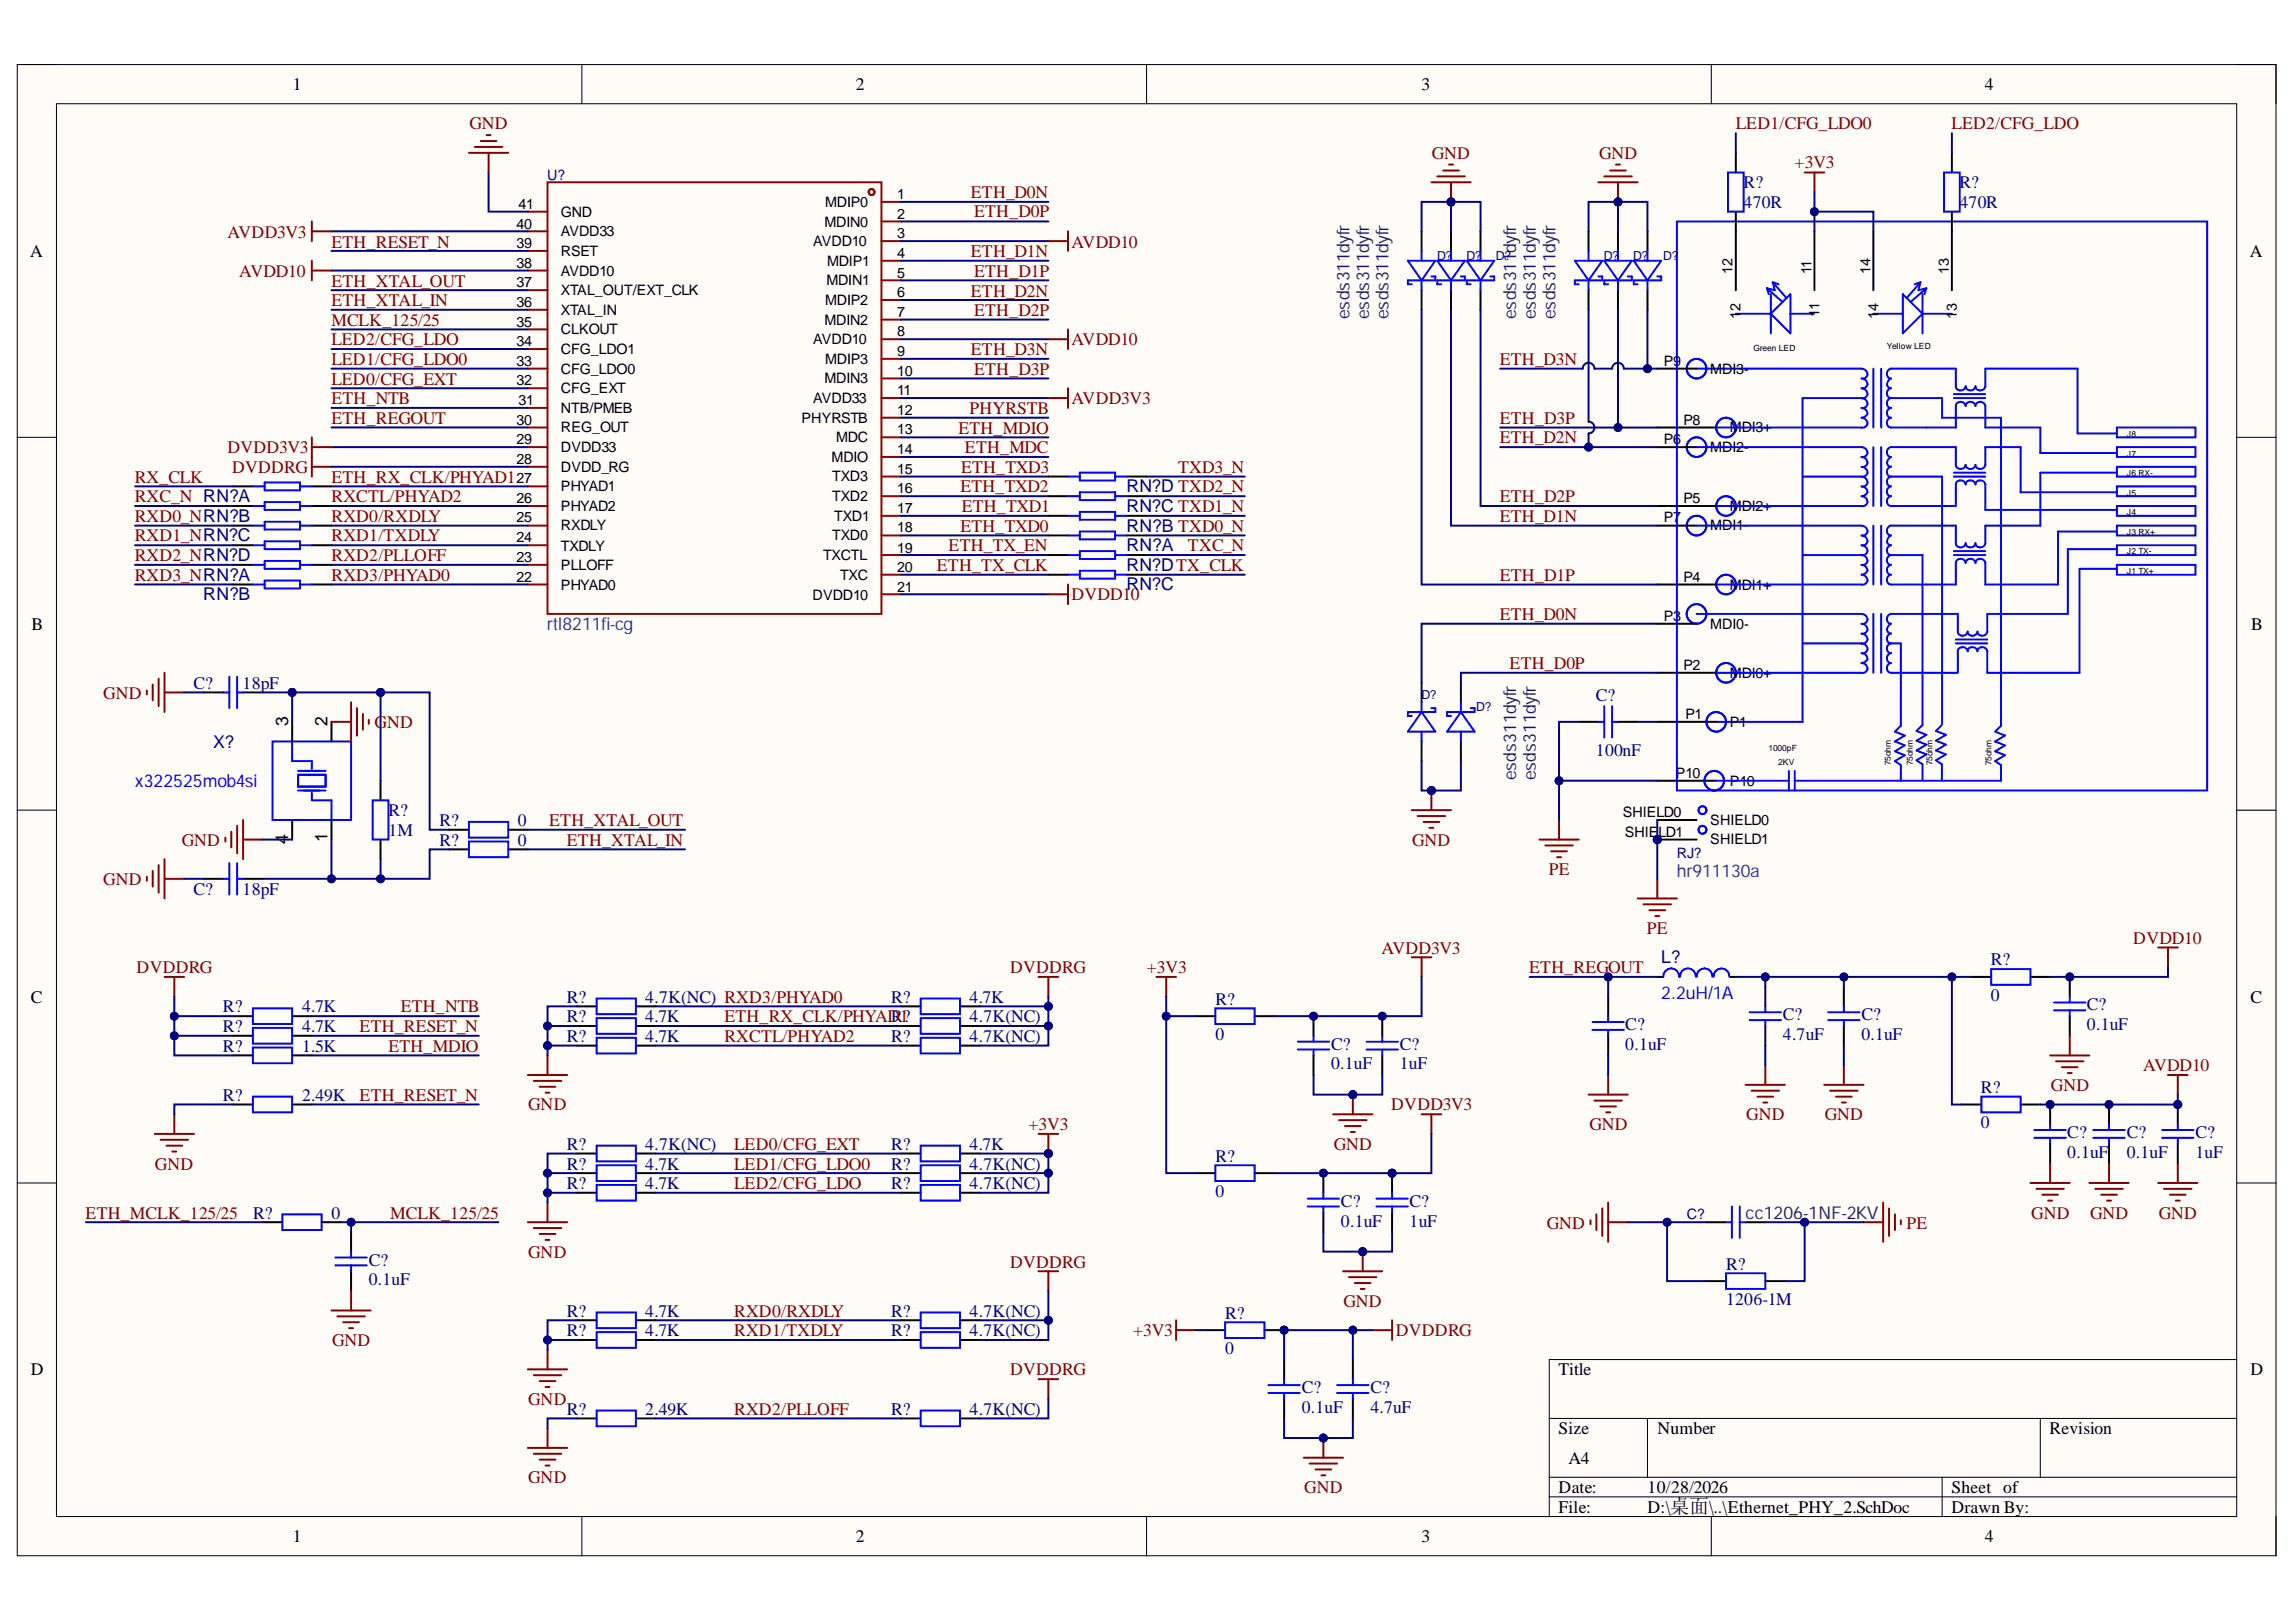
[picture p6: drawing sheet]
<svg xmlns="http://www.w3.org/2000/svg" width="297mm" height="210mm" viewBox="0 0 297 210" stroke-linecap="round" stroke-linejoin="round" font-family="sans-serif">
<defs><g id="words">
<g font-size="2.3">
<text x="37.9" y="11.7">1</text>
<text x="110.7" y="11.7">2</text>
<text x="183.9" y="11.7">3</text>
<text x="256.8" y="11.7">4</text>
<text x="3.9" y="33.3">A</text>
<text x="291" y="33.3">A</text>
<text x="4.1" y="81.5">B</text>
<text x="291.2" y="81.5">B</text>
<text x="37.3" y="93.9" transform="rotate(-90 37.3 93.9)">3</text>
<text x="42.4" y="93.9" transform="rotate(-90 42.4 93.9)">2</text>
<text x="37.3" y="109.3" transform="rotate(-90 37.3 109.3)">4</text>
<text x="42.4" y="108.9" transform="rotate(-90 42.4 108.9)">1</text>
<text x="4" y="129.7">C</text>
<text x="291.1" y="129.7">C</text>
<text x="4" y="178">D</text>
<text x="201.6" y="178">Title</text>
<text x="291.1" y="178">D</text>
<text x="201.6" y="185.6">Size</text>
<text x="214.4" y="185.6">Number</text>
<text x="265.2" y="185.6">Revision</text>
<text x="202.9" y="189.4">A4</text>
<text x="201.6" y="193.2">Date:</text>
<text x="201.6" y="195.8">File:</text>
<text x="213.1" y="193.2">10/28/2026</text>
<text x="213.1" y="195.8">D:\桌面\..\Ethernet_PHY_2.SchDoc</text>
<text x="252.5" y="193.2">Sheet of</text>
<text x="252.5" y="195.8">Drawn By:</text>
<text x="37.9" y="199.6">1</text>
<text x="110.7" y="199.6">2</text>
<text x="183.9" y="199.6">3</text>
<text x="256.8" y="199.6">4</text>
</g>
<g font-size="2.3" fill="#800000">
<text x="60.7" y="16.7">GND</text>
<text x="224.6" y="16.7">LED1/CFG_LDO0</text>
<text x="252.5" y="16.7">LED2/CFG_LDO</text>
<text x="185.2" y="20.5">GND</text>
<text x="206.9" y="20.5">GND</text>
<text x="232.2" y="21.8">+3V3</text>
<text x="125.6" y="25.6">ETH_D0N</text>
<text x="126" y="28.1">ETH_D0P</text>
<text x="29.4" y="30.8">AVDD3V3</text>
<text x="31" y="35.8">AVDD10</text>
<text x="42.9" y="32">ETH_RESET_N</text>
<text x="125.6" y="33.3">ETH_D1N</text>
<text x="126" y="35.8">ETH_D1P</text>
<text x="138.6" y="32">AVDD10</text>
<text x="42.9" y="37.1">ETH_XTAL_OUT</text>
<text x="42.9" y="39.6">ETH_XTAL_IN</text>
<text x="125.6" y="38.4">ETH_D2N</text>
<text x="126" y="40.9">ETH_D2P</text>
<text x="42.9" y="42.2">MCLK_125/25</text>
<text x="42.9" y="47.2">LED1/CFG_LDO0</text>
<text x="42.9" y="44.7">LED2/CFG_LDO</text>
<text x="125.6" y="46">ETH_D3N</text>
<text x="138.6" y="44.7">AVDD10</text>
<text x="194" y="47.2">ETH_D3N</text>
<text x="42.9" y="52.3">ETH_NTB</text>
<text x="42.9" y="49.8">LED0/CFG_EXT</text>
<text x="125.4" y="53.6">PHYRSTB</text>
<text x="126" y="48.5">ETH_D3P</text>
<text x="138.6" y="52.3">AVDD3V3</text>
<text x="29.4" y="58.7">DVDD3V3</text>
<text x="42.9" y="54.9">ETH_REGOUT</text>
<text x="124" y="56.1">ETH_MDIO</text>
<text x="124.8" y="58.7">ETH_MDC</text>
<text x="194" y="57.4">ETH_D2N</text>
<text x="194" y="54.9">ETH_D3P</text>
<text x="17.4" y="62.5">RX_CLK</text>
<text x="17.4" y="65">RXC_N RN?A</text>
<text x="30" y="61.2">DVDDRG</text>
<text x="42.9" y="62.5">ETH_RX_CLK/PHYAD1</text>
<text x="42.9" y="65">RXCTL/PHYAD2</text>
<text x="124.3" y="63.7">ETH_TXD2</text>
<text x="124.3" y="61.2">ETH_TXD3</text>
<text x="152.4" y="61.2">TXD3_N</text>
<text x="194" y="65">ETH_D2P</text>
<text x="17.4" y="67.5">RXD0_NRN?B</text>
<text x="17.4" y="70.1">RXD1_NRN?C</text>
<text x="42.9" y="67.5">RXD0/RXDLY</text>
<text x="42.9" y="70.1">RXD1/TXDLY</text>
<text x="122.7" y="71.3">ETH_TX_EN</text>
<text x="124.3" y="68.8">ETH_TXD0</text>
<text x="124.4" y="66.3">ETH_TXD1</text>
<text x="153.7" y="71.3">TXC_N</text>
<text x="194" y="67.5">ETH_D1N</text>
<text x="17.4" y="72.6">RXD2_NRN?D</text>
<text x="17.4" y="75.1">RXD3_NRN?A</text>
<text x="42.9" y="72.6">RXD2/PLLOFF</text>
<text x="42.9" y="75.1">RXD3/PHYAD0</text>
<text x="121.2" y="73.9">ETH_TX_CLK</text>
<text x="138.6" y="77.7">DVDD10</text>
<text x="194" y="75.1">ETH_D1P</text>
<text x="194" y="80.2">ETH_D0N</text>
<text x="195.3" y="86.5">ETH_D0P</text>
<text x="13.4" y="90.4">GND</text>
<text x="48.5" y="94.2">GND</text>
<text x="71" y="106.9">ETH_XTAL_OUT</text>
<text x="23.5" y="109.5">GND</text>
<text x="73.3" y="109.5">ETH_XTAL_IN</text>
<text x="182.7" y="109.5">GND</text>
<text x="200.4" y="113.3">PE</text>
<text x="13.4" y="114.5">GND</text>
<text x="17.7" y="125.9">DVDDRG</text>
<text x="130.7" y="125.9">DVDDRG</text>
<text x="148.4" y="125.9">+3V3</text>
<text x="178.7" y="123.4">AVDD3V3</text>
<text x="197.8" y="125.9">ETH_REGOUT</text>
<text x="213.1" y="120.9">PE</text>
<text x="276" y="122.1">DVDD10</text>
<text x="51.8" y="131">ETH_NTB</text>
<text x="46.5" y="133.5">ETH_RESET_N</text>
<text x="50.2" y="136.1">ETH_MDIO</text>
<text x="93.7" y="132.3">ETH_RX_CLK/PHYAD1</text>
<text x="93.7" y="134.8">RXCTL/PHYAD2</text>
<text x="46.5" y="142.4">ETH_RESET_N</text>
<text x="68.3" y="143.7">GND</text>
<text x="180" y="143.7">DVDD3V3</text>
<text x="265.3" y="141.1">GND</text>
<text x="277.3" y="138.6">AVDD10</text>
<text x="95" y="148.8">LED0/CFG_EXT</text>
<text x="133" y="146.2">+3V3</text>
<text x="172.5" y="148.8">GND</text>
<text x="205.6" y="146.2">GND</text>
<text x="225.9" y="145">GND</text>
<text x="236.1" y="145">GND</text>
<text x="20" y="151.4">GND</text>
<text x="95" y="151.4">LED1/CFG_LDO0</text>
<text x="95" y="153.9">LED2/CFG_LDO</text>
<text x="11.1" y="157.7">ETH_MCLK_125/25</text>
<text x="50.5" y="157.7">MCLK_125/25</text>
<text x="200.1" y="159">GND</text>
<text x="246.6" y="159">PE</text>
<text x="262.8" y="157.7">GND</text>
<text x="270.4" y="157.7">GND</text>
<text x="279.3" y="157.7">GND</text>
<text x="68.3" y="162.8">GND</text>
<text x="130.7" y="164.1">DVDDRG</text>
<text x="95" y="170.4">RXD0/RXDLY</text>
<text x="95" y="172.9">RXD1/TXDLY</text>
<text x="146.6" y="172.9">+3V3</text>
<text x="173.8" y="169.1">GND</text>
<text x="180.6" y="172.9">DVDDRG</text>
<text x="43" y="174.2">GND</text>
<text x="130.7" y="178">DVDDRG</text>
<text x="68.3" y="181.8">GND</text>
<text x="95" y="183.1">RXD2/PLLOFF</text>
<text x="68.3" y="191.9">GND</text>
<text x="168.7" y="193.2">GND</text>
</g>
<g font-size="2.3" fill="#000080">
<text x="225.6" y="24.3">R?</text>
<text x="225.6" y="26.9">470R</text>
<text x="253.5" y="24.3">R?</text>
<text x="253.5" y="26.9">470R</text>
<text x="145.7" y="63.7">RN?D TXD2_N</text>
<text x="145.7" y="71.3">RN?A</text>
<text x="145.7" y="68.8">RN?B TXD0_N</text>
<text x="145.7" y="66.3">RN?C TXD1_N</text>
<text x="26.3" y="77.7">RN?B</text>
<text x="145.7" y="76.4">RN?C</text>
<text x="145.7" y="73.9">RN?DTX_CLK</text>
<text x="25" y="89.2">C?</text>
<text x="31.4" y="89.2">18pF</text>
<text x="206.5" y="90.7">C?</text>
<text x="27.6" y="96.8">X?</text>
<text x="206.5" y="97.8">100nF</text>
<text x="50.2" y="105.6">R?</text>
<text x="56.8" y="106.9">R?</text>
<text x="67" y="106.9">0</text>
<text x="50.2" y="108.2">1M</text>
<text x="56.8" y="109.5">R?</text>
<text x="67" y="109.5">0</text>
<text x="25" y="115.8">C?</text>
<text x="31.4" y="115.8">18pF</text>
<text x="214.9" y="124.6">L?</text>
<text x="257.6" y="124.9">R?</text>
<text x="28.8" y="131">R?</text>
<text x="39.1" y="131">4.7K</text>
<text x="73.3" y="129.7">R?</text>
<text x="83.5" y="129.7">4.7K(NC) RXD3/PHYAD0</text>
<text x="115.3" y="129.7">R?</text>
<text x="125.4" y="129.7">4.7K</text>
<text x="157.2" y="130">R?</text>
<text x="257.6" y="129.5">0</text>
<text x="270" y="130.8">C?</text>
<text x="28.8" y="133.5">R?</text>
<text x="28.8" y="136.1">R?</text>
<text x="39.1" y="133.5">4.7K</text>
<text x="39.1" y="136.1">1.5K</text>
<text x="73.3" y="132.3">R?</text>
<text x="73.3" y="134.8">R?</text>
<text x="83.5" y="132.3">4.7K</text>
<text x="83.5" y="134.8">4.7K</text>
<text x="115.3" y="132.3">R?</text>
<text x="115.3" y="134.8">R?</text>
<text x="125.4" y="132.3">4.7K(NC)</text>
<text x="125.4" y="134.8">4.7K(NC)</text>
<text x="157.2" y="134.6">0</text>
<text x="172.2" y="135.8">C?</text>
<text x="181.1" y="135.8">C?</text>
<text x="210.3" y="133.3">C?</text>
<text x="210.3" y="135.8">0.1uF</text>
<text x="230.7" y="132">C?</text>
<text x="230.7" y="134.6">4.7uF</text>
<text x="240.8" y="132">C?</text>
<text x="240.8" y="134.6">0.1uF</text>
<text x="270" y="133.3">0.1uF</text>
<text x="28.8" y="142.4">R?</text>
<text x="39.1" y="142.4">2.49K</text>
<text x="172.2" y="138.4">0.1uF</text>
<text x="181.1" y="138.4">1uF</text>
<text x="256.3" y="141.4">R?</text>
<text x="73.3" y="148.8">R?</text>
<text x="83.5" y="148.8">4.7K(NC)</text>
<text x="115.3" y="148.8">R?</text>
<text x="125.4" y="148.8">4.7K</text>
<text x="256.3" y="146">0</text>
<text x="267.4" y="147.2">C?</text>
<text x="267.4" y="149.9">0.1uF</text>
<text x="275.1" y="147.2">C?</text>
<text x="275.1" y="149.9">0.1uF</text>
<text x="284" y="147.2">C?</text>
<text x="284" y="149.9">1uF</text>
<text x="73.3" y="151.4">R?</text>
<text x="73.3" y="153.9">R?</text>
<text x="83.5" y="151.4">4.7K</text>
<text x="83.5" y="153.9">4.7K</text>
<text x="115.3" y="151.4">R?</text>
<text x="115.3" y="153.9">R?</text>
<text x="125.4" y="151.4">4.7K(NC)</text>
<text x="125.4" y="153.9">4.7K(NC)</text>
<text x="157.2" y="150.4">R?</text>
<text x="157.2" y="154.9">0</text>
<text x="32.7" y="157.7">R?</text>
<text x="42.9" y="157.7">0</text>
<text x="173.5" y="156.2">C?</text>
<text x="173.5" y="158.7">0.1uF</text>
<text x="182.4" y="156.2">C?</text>
<text x="182.4" y="158.7">1uF</text>
<text x="47.7" y="163.8">C?</text>
<text x="47.7" y="166.3">0.1uF</text>
<text x="223.3" y="164.3">R?</text>
<text x="73.3" y="170.4">R?</text>
<text x="73.3" y="172.9">R?</text>
<text x="83.5" y="170.4">4.7K</text>
<text x="83.5" y="172.9">4.7K</text>
<text x="115.3" y="170.4">R?</text>
<text x="115.3" y="172.9">R?</text>
<text x="125.4" y="170.4">4.7K(NC)</text>
<text x="125.4" y="172.9">4.7K(NC)</text>
<text x="158.5" y="170.6">R?</text>
<text x="223.3" y="168.9">1206-1M</text>
<text x="158.5" y="175.2">0</text>
<text x="73.3" y="183.1">R?</text>
<text x="83.5" y="183.1">2.49K</text>
<text x="115.3" y="183.1">R?</text>
<text x="125.4" y="183.1">4.7K(NC)</text>
<text x="168.4" y="180.3">C?</text>
<text x="168.4" y="182.8">0.1uF</text>
<text x="177.3" y="180.3">C?</text>
<text x="177.3" y="182.8">4.7uF</text>
</g>
<g font-size="2.3" fill="#073763">
<text x="174.6" y="41.3" transform="rotate(-90 174.6 41.3)">esds311dyfr</text>
<text x="177.1" y="41.3" transform="rotate(-90 177.1 41.3)">esds311dyfr</text>
<text x="179.7" y="41.3" transform="rotate(-90 179.7 41.3)">esds311dyfr</text>
<text x="196.1" y="41.3" transform="rotate(-90 196.1 41.3)">esds311dyfr</text>
<text x="198.7" y="41.3" transform="rotate(-90 198.7 41.3)">esds311dyfr</text>
<text x="201.2" y="41.3" transform="rotate(-90 201.2 41.3)">esds311dyfr</text>
<text x="196.1" y="101" transform="rotate(-90 196.1 101)">esds311dyfr</text>
<text x="198.7" y="101" transform="rotate(-90 198.7 101)">esds311dyfr</text>
<text x="225.8" y="157.7">cc1206-1NF-2KV</text>
</g>
<g font-size="2.3" fill="#1c4587">
<text x="70.8" y="81.6">rtl8211fi-cg</text>
<text x="217" y="113.5">hr911130a</text>
</g>
<g font-size="2.3" fill="#00f">
<text x="17.4" y="101.8">x322525mob4si</text>
<text x="214.9" y="129.2">2.2uH/1A</text>
</g>
<g font-size="1.9" fill="#000080">
<text x="70.8" y="23.2">U?</text>
<text x="217" y="111.1">RJ?</text>
<text x="218.2" y="157.8">C?</text>
</g>
<g font-size="1.9">
<text x="66.8" y="29.6">40</text>
<text x="67.1" y="27">41</text>
<text x="72.6" y="28.1">GND</text>
<text x="106.7" y="29.3">MDIN0</text>
<text x="106.7" y="26.8">MDIP0</text>
<text x="116" y="25.8">1</text>
<text x="116" y="28.3">2</text>
<text x="66.8" y="34.7">38</text>
<text x="66.8" y="32.1">39</text>
<text x="72.6" y="35.7">AVDD10</text>
<text x="72.6" y="33.1">RSET</text>
<text x="72.6" y="30.6">AVDD33</text>
<text x="105.2" y="31.9">AVDD10</text>
<text x="107" y="34.4">MDIP1</text>
<text x="116" y="30.8">3</text>
<text x="116" y="33.4">4</text>
<text x="116" y="35.9">5</text>
<text x="224.1" y="35.5" transform="rotate(-90 224.1 35.5)">12</text>
<text x="234.4" y="35.5" transform="rotate(-90 234.4 35.5)">11</text>
<text x="242" y="35.5" transform="rotate(-90 242 35.5)">14</text>
<text x="252.1" y="35.5" transform="rotate(-90 252.1 35.5)">13</text>
<text x="66.8" y="39.7">36</text>
<text x="66.8" y="37.2">37</text>
<text x="72.6" y="40.7">XTAL_IN</text>
<text x="72.6" y="38.2">XTAL_OUT/EXT_CLK</text>
<text x="106.7" y="39.5">MDIP2</text>
<text x="106.9" y="36.9">MDIN1</text>
<text x="116" y="38.5">6</text>
<text x="116" y="41">7</text>
<text x="225.2" y="41.2" transform="rotate(-90 225.2 41.2)">1</text>
<text x="225.2" y="40.2" transform="rotate(-90 225.2 40.2)">2</text>
<text x="235.4" y="41" transform="rotate(-90 235.4 41)">11</text>
<text x="243" y="41.2" transform="rotate(-90 243 41.2)">1</text>
<text x="243" y="40.2" transform="rotate(-90 243 40.2)">4</text>
<text x="253.2" y="41.2" transform="rotate(-90 253.2 41.2)">13</text>
<text x="66.8" y="47.3">33</text>
<text x="66.8" y="44.8">34</text>
<text x="66.8" y="42.3">35</text>
<text x="72.6" y="45.8">CFG_LDO1</text>
<text x="72.6" y="43.3">CLKOUT</text>
<text x="105.2" y="44.5">AVDD10</text>
<text x="106.7" y="42">MDIN2</text>
<text x="106.7" y="47.1">MDIP3</text>
<text x="116" y="43.5">8</text>
<text x="116" y="46.1">9</text>
<text x="215.3" y="47.3">P9</text>
<text x="66.8" y="49.9">32</text>
<text x="67.1" y="52.4">31</text>
<text x="72.6" y="53.4">NTB/PMEB</text>
<text x="72.6" y="50.9">CFG_EXT</text>
<text x="72.6" y="48.3">CFG_LDO0</text>
<text x="105.2" y="52.1">AVDD33</text>
<text x="106.7" y="49.6">MDIN3</text>
<text x="116" y="48.6">10</text>
<text x="116" y="51.1">11</text>
<text x="116" y="53.7">12</text>
<text x="221.3" y="48.3">MDI3-</text>
<text x="66.8" y="57.5">29</text>
<text x="66.8" y="54.9">30</text>
<text x="72.6" y="58.5">DVDD33</text>
<text x="72.6" y="56">REG_OUT</text>
<text x="103.7" y="54.7">PHYRSTB</text>
<text x="107.6" y="59.8">MDIO</text>
<text x="108.2" y="57.2">MDC</text>
<text x="116" y="56.2">13</text>
<text x="116" y="58.7">14</text>
<text x="215.3" y="57.5">P6</text>
<text x="217.8" y="54.9">P8</text>
<text x="221.3" y="58.5">MDI2-</text>
<text x="223.8" y="56">MDI3+</text>
<text x="66.8" y="65.1">26</text>
<text x="66.8" y="62.5">27</text>
<text x="66.8" y="60">28</text>
<text x="72.6" y="63.6">PHYAD1</text>
<text x="72.6" y="61">DVDD_RG</text>
<text x="107.7" y="62.3">TXD3</text>
<text x="107.7" y="64.8">TXD2</text>
<text x="116" y="61.3">15</text>
<text x="116" y="63.8">16</text>
<text x="217.8" y="65.1">P5</text>
<text x="66.8" y="70.2">24</text>
<text x="66.8" y="67.6">25</text>
<text x="72.6" y="71.2">TXDLY</text>
<text x="72.6" y="68.6">RXDLY</text>
<text x="72.6" y="66.1">PHYAD2</text>
<text x="107.7" y="69.9">TXD0</text>
<text x="107.9" y="67.4">TXD1</text>
<text x="116" y="66.3">17</text>
<text x="116" y="68.9">18</text>
<text x="116" y="71.5">19</text>
<text x="215.3" y="67.6">P7</text>
<text x="221.3" y="68.6">MDI1-</text>
<text x="223.8" y="66.1">MDI2+</text>
<text x="66.8" y="75.3">22</text>
<text x="66.8" y="72.8">23</text>
<text x="72.6" y="76.3">PHYAD0</text>
<text x="72.6" y="73.8">PLLOFF</text>
<text x="105.1" y="77.6">DVDD10</text>
<text x="106.5" y="72.5">TXCTL</text>
<text x="108.7" y="75.1">TXC</text>
<text x="116" y="74">20</text>
<text x="116" y="76.6">21</text>
<text x="217.8" y="75.3">P4</text>
<text x="223.8" y="76.3">MDI1+</text>
<text x="215.3" y="80.4">P3</text>
<text x="221.3" y="81.4">MDI0-</text>
<text x="217.8" y="86.7">P2</text>
<text x="223.8" y="87.7">MDI0+</text>
<text x="218.1" y="93.1">P1</text>
<text x="223.8" y="94.1">P1</text>
<text x="216.8" y="100.7">P10</text>
<text x="223.8" y="101.7">P10</text>
<text x="209.9" y="105.7">SHIELD0</text>
<text x="221.3" y="106.7">SHIELD0</text>
<text x="210.2" y="108.3">SHIE</text>
<text x="214.6" y="108.3">LD1</text>
<text x="221.3" y="109.3">SHIELD1</text>
</g>
<g font-size="1.6" fill="#000080">
<text x="185.9" y="33.6">D?</text>
<text x="189.7" y="33.6">D?</text>
<text x="193.5" y="33.6">D?</text>
<text x="207.5" y="33.6">D?</text>
<text x="211.3" y="33.6">D?</text>
<text x="215.2" y="33.6">D?</text>
<text x="183.9" y="90.5">D?</text>
<text x="191" y="92">D?</text>
</g>
<g font-size="1.1">
<text x="226.9" y="45.4">Green LED</text>
<text x="244.1" y="45.1">Yellow LED</text>
<text x="275.1" y="56.5">J8</text>
<text x="275.1" y="59.1">J7</text>
<text x="275.1" y="61.6">J6 RX-</text>
<text x="275.1" y="64.1">J5</text>
<text x="275.1" y="66.7">J4</text>
<text x="275.1" y="69.2">J3 RX+</text>
<text x="275.1" y="71.8">J2 TX-</text>
<text x="275.1" y="74.3">J1 TX+</text>
<text x="228.8" y="97.2">1000pF</text>
<text x="230.1" y="99">2KV</text>
<text x="244.6" y="99.1" transform="rotate(-90 244.6 99.1)">75ohm</text>
<text x="247.5" y="99.1" transform="rotate(-90 247.5 99.1)">75ohm</text>
<text x="250" y="99.1" transform="rotate(-90 250 99.1)">75ohm</text>
<text x="257.6" y="99.1" transform="rotate(-90 257.6 99.1)">75ohm</text>
</g>
</g></defs>
<path d="M2.2 8.4h292.3v192.9h-292.3z" fill-rule="evenodd" fill="#fffcf8"/>
<path d="M2.2 8.4h292.3v192.9h-292.3z" fill="none" stroke="#000" stroke-width=".13"/>
<path d="M7.3 13.4h282.1v182.9h-282.1z" fill-rule="evenodd" fill="#fffcf8"/>
<g fill="none" stroke="#000" stroke-width=".13">
<path d="M2.2 8.3h5.1M7.3 13.4h282.1v182.9h-282.1zM75.3 8.3v5.1M148.3 8.3v5.1M221.4 8.4v5M289.4 8.4h5.1v5M2.2 56.6h5.1M289.4 56.6h5.1M2.2 104.8h5.1M289.4 104.8h5.1M2.2 153.1h5.1M289.4 153.1h5.1"/>
<path d="M289.4 175.9h-89v20.4M75.3 196.3v5M148.3 196.3v5M200.4 183.6h89M200.4 191.2h89M200.4 193.7h89M213.1 183.6v7.6M221.4 196.3v5M251.3 191.2v5.1M264 183.6v7.6M294.5 196.3v5"/>
</g>
<circle cx="214.4" cy="108.7" r=".51" fill="#000080"/>
<circle cx="214.4" cy="108.7" r=".51" fill="none" stroke="#000080" stroke-width=".13"/>
<g fill="none" stroke="#00f" stroke-width=".25">
<path d="M228.6 37.3l2 1.8M228.6 37.3l.2 .8M229.1 38.1v5M229.3 36.5l1.8 2.1M229.3 36.5l.8 .3M229.3 36.5l.3 1.1-1-.3M247.2 39.1l-1-1v5l2.5-2.5M247.2 39.1l1.5 1.5M248.5 36.5l-1.8 2.1M248.5 36.5l-.8 .3M248.5 36.5l-.3 1.1 1-.3M248.7 38.1v5"/>
<path d="M249.2 37.3l-2 1.8M249.2 37.3l-.2 .8M219.5 47.7h21.3a.65 .65 0 0 1 .8 .5 .65 .65 0 0 1-.5 .8h-.3M224.6 40.6h4.5M229.1 40.6l2.5-2.5v5zM231.6 40.6h3.1M233.2 51.5h7.6M240.8 52.8a.62 .62 0 0 1 .7 .5 .62 .62 0 0 1-.4 .7l-.3 .1a.65 .65 0 0 1 .8 .5 .65 .65 0 0 1-.5 .7h-.3M240.8 51.5a.66 .66 0 0 1 .8 .5 .66 .66 0 0 1-.5 .8h-.3M240.8 49a.65 .65 0 0 1 .8 .5 .65 .65 0 0 1-.5 .8l-.3-.1a.66 .66 0 0 1 .8 .6 .66 .66 0 0 1-.5 .7h-.3M242.4 47.7v7.6M242.4 40.6h3.8"/>
<path d="M243.4 47.7v7.6M244.6 50.2a.65 .65 0 0 1-.5-.6 .65 .65 0 0 1 .5-.6 .64 .64 0 0 1-.5-.7 .64 .64 0 0 1 .5-.6h8.4v2.3l.1 .3 .2 .1 .2 .1M244.6 50.2a.65 .65 0 0 0-.5 .7 .65 .65 0 0 0 .5 .6h6.7v2.6h7.6M244.6 51.5a.66 .66 0 0 0-.5 .6 .66 .66 0 0 0 .5 .7 .64 .64 0 0 0-.5 .6 .64 .64 0 0 0 .5 .7 .64 .64 0 0 0-.5 .6 .64 .64 0 0 0 .5 .6h8.4v-2.8M248.7 40.6h3.8M252.8 51h4M252.8 51.5h4M254.3 50l.1 .3 .2 .1 .2 .1M254.3 50a.66 .66 0 0 1-.8 .5M255.6 50a.68 .68 0 0 1-.8 .5M256.8 50v-2.3h12v8.4h5.1M273.9 55.3h10.1v1.3h-10.1z"/>
<path d="M273.9 57.9h10.1v1.2h-10.1zM273.9 60.4h10.1v1.3h-10.1zM273.9 62.9h10.1v1.3h-10.1zM273.9 65.5h10.1v1.2h-10.1zM273.9 68h10.1v1.3h-10.1zM273.9 70.6h10.1v1.2h-10.1zM273.9 73.1h10.1v1.3h-10.1zM231.4 99.8v2.5"/>
<circle cx="219.5" cy="47.7" r="1.27"/>
<circle cx="219.5" cy="57.9" r="1.27"/>
<circle cx="223.3" cy="55.3" r="1.27"/>
<circle cx="219.5" cy="79.5" r="1.27"/>
<circle cx="219.5" cy="68" r="1.27"/>
<circle cx="223.3" cy="65.5" r="1.27"/>
<circle cx="223.3" cy="75.6" r="1.27"/>
<circle cx="223.3" cy="87.1" r="1.27"/>
<circle cx="220.3" cy="107.4" r=".51"/>
<circle cx="220.3" cy="104.8" r=".51"/>
</g>
<path d="M214.4 57.9h5.1M214.4 47.7h5.1M214.4 55.3h7.6M214.4 68h5.1M214.4 75.6h7.6M214.4 65.5h7.6M214.4 87.1h7.6M214.4 80.7h5.1M214.4 106.1h5.1M214.4 108.7h5.1" fill="none" stroke="#000" stroke-width=".25"/>
<circle cx="214.4" cy="108.7" r=".51" fill="#000080"/>
<circle cx="214.4" cy="108.7" r=".51" fill="none" stroke="#000080" stroke-width=".13"/>
<g fill="none" stroke="#000" stroke-width=".25">
<path d="M224.6 19.8v2.5M252.5 19.8v2.5M205.5 29.9v2.6M205.5 37.6v2.5M209.3 29.9v2.6M209.3 37.6v2.5M213.1 29.9v2.6M213.1 37.6v2.5M224.6 27.4v10.2M234.7 29.9v7.7M242.4 29.9v7.7M252.5 27.4v10.2"/>
<path d="M26.4 89.6h2.5M31.4 89.6h2.6M37.8 93.4v2.6M42.9 93.4v2.6M204.2 93.4h2.6M209.3 93.4h2.6M214.4 93.4h7.6M26.4 113.7h2.5M31.4 113.7h2.6M37.8 106.1v2.6M42.9 106.1v2.6M49.2 101v2.6"/>
<path d="M49.2 108.7v2.5M58.1 107.4h2.6M58.1 109.9h2.6M65.8 107.4h2.5M65.8 109.9h2.5M214.4 101h7.6"/>
</g>
<g fill="none" stroke="#00f" stroke-width=".25">
<path d="M203.7 33.7h3.6l-1.8 2.6zM205.5 32.5v1.2M205.5 36.3v1.3M206.8 35.8h.5v.5h-3.6v.5h.5M207.5 33.7h3.6l-1.8 2.6zM209.3 32.5v1.2M209.3 36.3v1.3M210.6 35.8h.5v.5h-3.6v.5h.6M211.4 33.7h3.5l-1.8 2.6zM213.1 32.5v1.2M213.1 36.3v1.3M214.4 35.8h.5v.5h-3.5v.5h.5"/>
<path d="M216.9 28.7h68.7v73.6h-68.7zM223.6 22.3h2v5.1h-2zM251.5 22.3h2v5.1h-2zM219.5 57.9h21.3a.66 .66 0 0 1 .8 .5 .66 .66 0 0 1-.5 .7l-.3 .1M222 55.3h18.8M233.2 51.5v41.9h-11.2M240.8 59.1a.66 .66 0 0 1 .8 .6 .66 .66 0 0 1-.5 .7h-.3a.65 .65 0 0 1 .8 .5 .65 .65 0 0 1-.5 .8h-.3M242.4 57.9v7.6M243.4 57.9v7.6M253.5 52a.66 .66 0 0 1 .8 .5M253.5 52l-.2 .1-.2 .2-.1 .2M254.8 52a.68 .68 0 0 1 .8 .5v-.2l.2-.2 .3-.1"/>
<path d="M254.8 52l-.2 .1-.2 .2-.1 .2M255.6 50v.3l.2 .1 .3 .1M256.1 52a.68 .68 0 0 1 .8 .5M256.8 52.5v2.8h7.2v3.3h9.9M256.9 50a.68 .68 0 0 1-.8 .5M258.9 54.1v39.8l-.8 .8 1.3 .5-1.3 .8 1.3 .5-1.3 .7 1.3 .5-1.3 .8 .8 .5v2h-26.7M219.5 68h21.3a.65 .65 0 0 1 .8 .5 .65 .65 0 0 1-.5 .8h-.3M219.5 79.4h21.3a.66 .66 0 0 1 .8 .6 .66 .66 0 0 1-.5 .7h-.3a.66 .66 0 0 1 .8 .5 .66 .66 0 0 1-.5 .8h-.3a.65 .65 0 0 1 .8 .5 .65 .65 0 0 1-.5 .8h-.3M233.2 61.7h7.6M233.2 71.8h7.6M240.8 61.7a.65 .65 0 0 1 .8 .5 .65 .65 0 0 1-.5 .8l-.3-.1a.62 .62 0 0 1 .7 .5 .62 .62 0 0 1-.4 .8h-.3a.66 .66 0 0 1 .8 .5 .66 .66 0 0 1-.5 .8h-19.1M240.8 74.4a.65 .65 0 0 1 .8 .5 .65 .65 0 0 1-.5 .8l-19.1-.1"/>
<path d="M240.8 73.1a.62 .62 0 0 1 .7 .5 .62 .62 0 0 1-.4 .7l-.3 .1M240.8 71.8a.66 .66 0 0 1 .8 .6 .66 .66 0 0 1-.5 .7h-.3M240.8 69.3a.65 .65 0 0 1 .8 .5 .65 .65 0 0 1-.5 .8h-.3a.65 .65 0 0 1 .8 .5 .65 .65 0 0 1-.5 .7h-.3M242.4 68v7.6M242.4 79.4v7.7M243.4 68v7.6M243.4 79.4v7.7M244.6 60.4a.66 .66 0 0 0-.5 .6 .66 .66 0 0 0 .5 .7M244.6 61.7a.65 .65 0 0 0-.5 .6 .65 .65 0 0 0 .5 .6 .64 .64 0 0 0-.5 .7 .64 .64 0 0 0 .5 .6 .64 .64 0 0 0-.5 .6 .64 .64 0 0 0 .5 .7h8.4v-2.8l.1-.3 .2-.1 .2-.1M244.6 70.6a.65 .65 0 0 0-.5 .6 .65 .65 0 0 0 .5 .6M244.6 71.8a.65 .65 0 0 0-.5 .7 .65 .65 0 0 0 .5 .6 .65 .65 0 0 0-.5 .6 .65 .65 0 0 0 .5 .7M244.6 61.7h6.7v32"/>
<path d="M244.6 71.8h4.1v22l-.8 .8 1.3 .5-1.3 .8 1.3 .5-1.3 .7 1.3 .5-1.3 .8 .8 .5v2M252.8 61.2h4M252.8 61.7h4M252.8 71.3h4M252.8 71.8h4M253.5 62.2a.65 .65 0 0 1 .8 .5M253.5 72.3l-.2 .1-.2 .2-.1 .2v2.8h-8.4a.66 .66 0 0 1-.5-.6 .66 .66 0 0 1 .5-.6M253.5 72.3a.65 .65 0 0 1 .8 .5M254.3 60.2a.66 .66 0 0 0 .6 .5 .66 .66 0 0 0 .7-.5v.2l.2 .2 .3 .1M254.3 70.3a.66 .66 0 0 0 .6 .5 .66 .66 0 0 0 .7-.5v.3l.2 .1 .3 .1M254.3 60.2a.65 .65 0 0 1-.6 .5 .65 .65 0 0 1-.7-.5v-2.3h-8.4a.64 .64 0 0 0-.5 .6 .64 .64 0 0 0 .5 .6 .73 .73 0 0 0-.2 1.2l.2 .1M254.3 70.3a.65 .65 0 0 1-.6 .5 .65 .65 0 0 1-.7-.5v-2.3h-8.4a.64 .64 0 0 0-.5 .7 .64 .64 0 0 0 .5 .6 .72 .72 0 0 0-.2 1.2l.2 .1"/>
<path d="M254.8 62.2a.66 .66 0 0 1 .8 .5v-.3l.2-.1 .3-.1M254.8 62.2l-.2 .1-.2 .1-.1 .3M254.8 72.3a.66 .66 0 0 1 .8 .5v-.2l.2-.2 .3-.1M254.8 72.3l-.2 .1-.2 .2-.1 .2M256.1 62.2a.66 .66 0 0 1 .8 .5M256.1 72.3a.66 .66 0 0 1 .8 .5M256.8 60.2v-2.3h4.6v5.8h12.5M256.8 62.7v3.3h17.1M256.9 60.2a.66 .66 0 0 1-.8 .5M256.9 70.3a.66 .66 0 0 1-.8 .5M273.9 71.1h-6.4v8.3h-10.4v2.3a.66 .66 0 0 1-.8 .6M273.9 73.6h-4.9v13.5h-11.9v-2.8a.66 .66 0 0 0-.8-.5"/>
<path d="M273.9 61.2h-9.9v6.8h-7.2v2.3M273.9 68.8h-7.7v6.8h-9.4v-2.8M28.9 89.6h.8M29.7 87.6v4M30.7 87.6v4M30.7 89.6h.7M35.3 96h10.1v10.1h-10.1zM37.8 96v2.5h2.5v1M38.6 99.8h3.5M206.8 93.4h.7M207.5 91.4v4M208.6 93.4h.7"/>
<path d="M208.6 91.4v4M232.2 99.8v2.5M233.2 83.3h7.6a.65 .65 0 0 1 .8 .5 .65 .65 0 0 1-.5 .7h-.3a.62 .62 0 0 1 .7 .5 .62 .62 0 0 1-.4 .8h-.3a.65 .65 0 0 1 .8 .5 .65 .65 0 0 1-.5 .8h-19.1M244.4 83.3h1.5v10.6l-.7 .8 1.2 .5-1.2 .8 1.2 .5-1.2 .7 1.2 .5-1.2 .8 .7 .5v2M244.6 82a.66 .66 0 0 0-.5 .6 .66 .66 0 0 0 .5 .7 .64 .64 0 0 0-.5 .6 .64 .64 0 0 0 .5 .6M244.6 84.5a.65 .65 0 0 0-.5 .7 .65 .65 0 0 0 .5 .6M251.2 93.8l-.7 .8 1.2 .5-1.2 .8 1.2 .5-1.2 .7 1.2 .5-1.2 .8 .7 .5v2M253 82.8h4.1M253 83.3h4.1M254.6 81.7a.66 .66 0 0 0 .6 .6 .66 .66 0 0 0 .6-.6l.1 .3 .2 .2h.2M254.6 81.7a.66 .66 0 0 1-.7 .6 .66 .66 0 0 1-.6-.6v-2.3h-8.7a.64 .64 0 0 0-.5 .7 .64 .64 0 0 0 .5 .6 .73 .73 0 0 0-.2 1.2l.2 .1M254.6 84.3a.66 .66 0 0 0-.7-.6 .66 .66 0 0 0-.6 .6v2.8h-8.7a.65 .65 0 0 1-.5-.7 .65 .65 0 0 1 .5-.6"/>
<path d="M256.3 83.8h-.2l-.2 .2-.1 .3a.66 .66 0 0 0-.6-.6 .66 .66 0 0 0-.6 .6M28.9 113.7h.8M29.7 111.7v4.1M30.7 111.7v4.1M30.7 113.7h.7M38.6 102.3h3.5M38.6 100.3h3.5v1.5h-3.5zM40.3 102.6v1h2.6v2.5M48.2 103.6h2.1v5.1h-2.1zM60.7 106.4h5.1v2h-5.1zM60.7 108.9h5.1v2h-5.1zM222 101h9.4"/>
<circle cx="222" cy="93.4" r="1.27"/>
<circle cx="221.8" cy="101" r="1.27"/>
</g>
<g fill="none" stroke="#800000" stroke-width=".25">
<path d="M206.8 23.6h5.1M207.5 22.8h3.6M208.3 22.1h2M209.1 21.3h.5M209.3 23.6v2.5M233.5 22.3h2.5M234.7 22.3v2.6M19 89.4v.5M19.8 88.6v2M20.5 87.8v3.6M21.3 87.1v5M21.3 89.6h2.5"/>
<path d="M42.9 93.4h2.5M45.4 90.9v5.1M46.2 91.6v3.6M46.9 92.4v2M47.7 93.2v.5M19 113.5v.5M19.8 112.7v2M20.5 112v3.5M21.3 111.2v5.1M21.3 113.7h2.5M29.2 108.4v.5M29.9 107.6v2.1"/>
<path d="M30.7 106.9v3.5M31.4 108.7h2.6M31.4 106.1v5.1M199.2 108.7h5M199.9 109.4h3.6M200.7 110.2h2M201.4 110.9h.6M201.7 106.1v2.6M211.9 116.3h5M212.6 117h3.6M213.4 117.8h2M214.2 118.6h.5"/>
<path d="M214.4 113.7v2.6"/>
</g>
<g fill="none" stroke="#a00000" stroke-width=".25">
<path d="M70.8 23.6h43.2v55.8h-43.2z"/>
<circle cx="112.8" cy="24.9" r=".38"/>
</g>
<g fill="none" stroke="#800" stroke-width=".25">
<path d="M68.3 37.6h2.5M68.3 35h2.5M68.3 32.5h2.5M68.3 29.9h2.5M68.3 27.4h2.5M114 26.1h2.6M114 28.7h2.6M114 31.2h2.6M114 33.7h2.6M114 36.3h2.6M114 38.8h2.6M68.3 57.9h2.5"/>
<path d="M68.3 55.3h2.5M68.3 52.8h2.5M68.3 50.2h2.5M68.3 47.7h2.5M68.3 45.2h2.5M68.3 42.6h2.5M68.3 40.1h2.5M114 41.4h2.6M114 43.9h2.6M114 46.4h2.6M114 49h2.6M114 51.5h2.6"/>
<path d="M114 54.1h2.6M114 56.6h2.6M114 59.1h2.6M68.3 75.6h2.5M68.3 73.1h2.5M68.3 70.6h2.5M68.3 68h2.5M68.3 65.5h2.5M68.3 62.9h2.5M68.3 60.4h2.5M114 61.7h2.6M114 64.2h2.6"/>
<path d="M114 66.8h2.6M114 69.3h2.6M114 71.8h2.6M114 74.4h2.6M114 76.9h2.6"/>
</g>
<circle cx="209.3" cy="26.1" r=".51" fill="#000080"/>
<circle cx="209.3" cy="26.1" r=".51" fill="none" stroke="#000080" stroke-width=".13"/>
<path d="M183.9 29.9v2.6M183.9 37.6v2.5M187.7 29.9v2.6M187.7 37.6v2.5M191.5 29.9v2.6M191.5 37.6v2.5" fill="none" stroke="#000" stroke-width=".25"/>
<path d="M182.1 33.7h3.6l-1.8 2.6zM183.9 32.5v1.2M183.9 36.3v1.3M185.2 35.8h.5v.5h-3.6v.5h.5M185.9 33.7h3.6l-1.8 2.6zM187.7 32.5v1.2M187.7 36.3v1.3M189 35.8h.5v.5h-3.6v.5h.6M189.8 33.7h3.5l-1.8 2.6zM191.5 32.5v1.2M191.5 36.3v1.3M192.8 35.8h.5v.5h-3.5v.5h.5" fill="none" stroke="#00f" stroke-width=".25"/>
<path d="M185.2 23.6h5.1M185.9 22.8h3.6M186.7 22.1h2M187.5 21.3h.5M187.7 23.6v2.5" fill="none" stroke="#800000" stroke-width=".25"/>
<circle cx="187.7" cy="26.1" r=".51" fill="#000080"/>
<circle cx="187.7" cy="26.1" r=".51" fill="none" stroke="#000080" stroke-width=".13"/>
<path d="M183.9 88.3v2.6M183.9 96v2.5M189 88.3v2.6M189 96v2.5" fill="none" stroke="#000" stroke-width=".25"/>
<path d="M183.9 92.1l1.8 2.6h-3.6zM183.9 90.9v1.2M183.9 94.7v1.3M185.2 91.6h.5v.5h-3.6v.6h.5M189 90.9v1.2M189 94.7v1.3M189 92.1l1.8 2.6h-3.6zM190.3 91.6h.5v.5h-3.6v.6h.5" fill="none" stroke="#00f" stroke-width=".25"/>
<path d="M182.6 104.8h5.1M183.4 105.6h3.6M184.2 106.4h2M184.9 107.1h.5M185.2 102.3v2.5" fill="none" stroke="#800000" stroke-width=".25"/>
<circle cx="185.2" cy="102.3" r=".51" fill="#000080"/>
<circle cx="185.2" cy="102.3" r=".51" fill="none" stroke="#000080" stroke-width=".13"/>
<g fill="none" stroke="#800000" stroke-width=".25">
<path d="M21.3 126.4h2.5M22.6 126.4v2.6M20 146.7h5.1M20.8 147.5h3.5M21.5 148.3h2.1M22.3 149h.5M22.6 144.2v2.5M205.8 157.9v.5M206.5 157.2v2M207.3 156.4v3.5M208.1 158.2h2.5M208.1 155.6v5.1"/>
<path d="M241.1 158.2h2.5M243.6 155.6v5.1M244.4 156.4v3.5M245.2 157.2v2M245.9 157.9v.5"/>
</g>
<path d="M30.2 131.5h2.5M30.2 134h2.5M30.2 136.6h2.5M37.8 131.5h2.5M37.8 134h2.5M37.8 136.6h2.5M30.2 142.9h2.5M37.8 142.9h2.5M220.8 158.2h2.5M225.8 158.2h2.6M220.8 165.8h2.5M228.4 165.8h2.5" fill="none" stroke="#000" stroke-width=".25"/>
<path d="M32.7 130.5h5.1v2h-5.1zM32.7 133h5.1v2.1h-5.1zM32.7 135.6h5.1v2h-5.1zM32.7 141.9h5.1v2h-5.1zM223.3 158.2h.8M224.1 156.1v4.1M225.1 156.1v4.1M225.1 158.2h.7M223.3 164.8h5.1v2h-5.1z" fill="none" stroke="#00f" stroke-width=".25"/>
<circle cx="166.1" cy="172.1" r=".51" fill="#000080"/>
<circle cx="166.1" cy="172.1" r=".51" fill="none" stroke="#000080" stroke-width=".13"/>
<path d="M156 172.1h2.5M163.6 172.1h2.5" fill="none" stroke="#000" stroke-width=".25"/>
<circle cx="166.1" cy="172.1" r=".51" fill="#000080"/>
<circle cx="166.1" cy="172.1" r=".51" fill="none" stroke="#000080" stroke-width=".13"/>
<path d="M158.5 171.1h5.1v2.1h-5.1zM164.1 179.2h4.1M166.1 178.5v.7M173 179.2h4.1M175 178.5v.7M164.1 180.3h4.1M166.1 180.3v.7M173 180.3h4.1M175 180.3v.7" fill="none" stroke="#00f" stroke-width=".25"/>
<path d="M152.1 172.1h2.6M152.2 170.9v2.5M177.6 172.1h2.5M180.1 170.9v2.5M168.7 188.6h5.1M169.4 189.4h3.6M170.2 190.2h2M171 190.9h.5M171.2 186.1v2.5" fill="none" stroke="#800000" stroke-width=".25"/>
<path d="M166.1 175.9v2.6M175 175.9v2.6M166.1 181v2.6M175 181v2.6" fill="none" stroke="#000" stroke-width=".25"/>
<circle cx="171.2" cy="186.1" r=".51" fill="#000080"/>
<circle cx="171.2" cy="186.1" r=".51" fill="none" stroke="#000080" stroke-width=".13"/>
<g fill="none" stroke="#800000" stroke-width=".25">
<path d="M40.3 59.1v2.6M40.3 60.4h2.6M68.3 139.1h5.1M69.1 139.9h3.5M70.8 136.6v2.5M134.4 126.4h2.5M135.6 126.4v2.6M68.3 158.2h5.1M69.1 158.9h3.5M69.8 140.6h2M69.8 159.7h2M70.6 141.4h.5"/>
<path d="M70.8 155.6v2.6M134.4 146.7h2.5M135.6 146.7v2.6M70.6 160.5h.5"/>
</g>
<g fill="none" stroke="#000" stroke-width=".25">
<path d="M74.6 130.2h2.6M74.6 132.8h2.6M74.6 135.3h2.6M82.3 130.2h2.5M82.3 132.8h2.5M82.3 135.3h2.5M116.6 130.2h2.5M116.6 132.8h2.5M116.6 135.3h2.5M124.2 130.2h2.5M124.2 132.8h2.5M124.2 135.3h2.5"/>
<path d="M74.6 151.8h2.6M74.6 154.4h2.6M82.3 151.8h2.5M82.3 154.4h2.5M116.6 151.8h2.5M116.6 154.4h2.5M124.2 151.8h2.5M124.2 154.4h2.5"/>
</g>
<path d="M77.2 129.2h5.1v2h-5.1zM77.2 131.8h5.1v2h-5.1zM77.2 134.3h5.1v2h-5.1zM119.1 129.2h5.1v2h-5.1zM119.1 131.8h5.1v2h-5.1zM119.1 134.3h5.1v2h-5.1zM77.2 150.8h5.1v2h-5.1zM77.2 153.3h5.1v2.1h-5.1zM119.1 150.8h5.1v2h-5.1zM119.1 153.3h5.1v2.1h-5.1z" fill="none" stroke="#00f" stroke-width=".25"/>
<circle cx="135.6" cy="149.3" r=".51" fill="#000080"/>
<circle cx="135.6" cy="149.3" r=".51" fill="none" stroke="#000080" stroke-width=".13"/>
<g fill="none" stroke="#000" stroke-width=".25">
<path d="M154.7 131.5h2.5M162.3 131.5h2.6M34 158.2h2.5M41.6 158.2h2.6M45.4 159.4v2.6M74.6 149.3h2.6M82.3 149.3h2.5M116.6 149.3h2.5M124.2 149.3h2.5M154.7 151.8h2.5M162.3 151.8h2.6M45.4 164.5v2.5"/>
<path d="M74.6 170.9h2.6M74.6 173.4h2.6M82.3 170.9h2.5M82.3 173.4h2.5M116.6 170.9h2.5M116.6 173.4h2.5M124.2 170.9h2.5M124.2 173.4h2.5M74.6 183.6h2.6M82.3 183.6h2.5M116.6 183.6h2.5M124.2 183.6h2.5"/>
</g>
<g fill="none" stroke="#00f" stroke-width=".25">
<path d="M157.2 130.5h5.1v2h-5.1zM36.5 157.2h5.1v2h-5.1zM77.2 148.3h5.1v2h-5.1zM119.1 148.3h5.1v2h-5.1zM157.2 150.8h5.1v2h-5.1zM43.4 162.7h4.1M43.4 163.7h4.1M45.4 162v.7M45.4 163.7v.8M77.2 169.8h5.1v2.1h-5.1zM77.2 172.4h5.1v2h-5.1zM119.1 169.8h5.1v2.1h-5.1z"/>
<path d="M119.1 172.4h5.1v2h-5.1zM77.2 182.5h5.1v2.1h-5.1zM119.1 182.5h5.1v2.1h-5.1z"/>
</g>
<g fill="none" stroke="#800000" stroke-width=".25">
<path d="M149.6 126.4h2.5M150.9 126.4v2.6M42.9 169.6h5.1M43.6 170.4h3.6M44.4 171.1h2M45.2 171.9h.5M45.4 167v2.6M68.3 177.2h5.1M69.1 178h3.5M69.8 178.7h2.1M70.6 179.5h.5M70.8 174.7v2.5"/>
<path d="M134.4 164.5h2.5M134.4 178.5h2.5M135.6 164.5v2.5M135.6 178.5v2.5M68.3 187.4h5.1M69.1 188.1h3.5M69.8 188.9h2.1M70.6 189.7h.5M70.8 184.8v2.6"/>
</g>
<circle cx="169.9" cy="131.5" r=".51" fill="#000080"/>
<circle cx="169.9" cy="131.5" r=".51" fill="none" stroke="#000080" stroke-width=".13"/>
<path d="M169.9 131.5v2.5M169.9 136.6v2.5" fill="none" stroke="#000" stroke-width=".25"/>
<circle cx="169.9" cy="131.5" r=".51" fill="#000080"/>
<circle cx="169.9" cy="131.5" r=".51" fill="none" stroke="#000080" stroke-width=".13"/>
<path d="M167.9 134.8h4.1M167.9 135.8h4.1M169.9 134v.8M169.9 135.8v.8" fill="none" stroke="#00f" stroke-width=".25"/>
<circle cx="178.8" cy="131.5" r=".51" fill="#000080"/>
<circle cx="178.8" cy="131.5" r=".51" fill="none" stroke="#000080" stroke-width=".13"/>
<path d="M178.8 131.5v2.5M178.8 136.6v2.5" fill="none" stroke="#000" stroke-width=".25"/>
<circle cx="178.8" cy="131.5" r=".51" fill="#000080"/>
<circle cx="178.8" cy="131.5" r=".51" fill="none" stroke="#000080" stroke-width=".13"/>
<path d="M176.8 134.8h4.1M176.8 135.8h4.1M178.8 134v.8M178.8 135.8v.8" fill="none" stroke="#00f" stroke-width=".25"/>
<path d="M172.5 144.2h5.1M173.2 145h3.6M174 145.7h2M174.8 146.5h.5M175 141.7v2.5" fill="none" stroke="#800000" stroke-width=".25"/>
<circle cx="175" cy="141.7" r=".51" fill="#000080"/>
<circle cx="175" cy="141.7" r=".51" fill="none" stroke="#000080" stroke-width=".13"/>
<path d="M182.6 123.9h2.6M183.9 123.9v2.5" fill="none" stroke="#800000" stroke-width=".25"/>
<circle cx="171.2" cy="151.8" r=".51" fill="#000080"/>
<circle cx="171.2" cy="151.8" r=".51" fill="none" stroke="#000080" stroke-width=".13"/>
<path d="M171.2 151.8v2.6M171.2 156.9v2.5" fill="none" stroke="#000" stroke-width=".25"/>
<circle cx="171.2" cy="151.8" r=".51" fill="#000080"/>
<circle cx="171.2" cy="151.8" r=".51" fill="none" stroke="#000080" stroke-width=".13"/>
<path d="M169.2 155.1h4M169.2 156.1h4M171.2 154.4v.7M171.2 156.1v.8" fill="none" stroke="#00f" stroke-width=".25"/>
<circle cx="180.1" cy="151.8" r=".51" fill="#000080"/>
<circle cx="180.1" cy="151.8" r=".51" fill="none" stroke="#000080" stroke-width=".13"/>
<path d="M180.1 151.8v2.6M180.1 156.9v2.5" fill="none" stroke="#000" stroke-width=".25"/>
<circle cx="180.1" cy="151.8" r=".51" fill="#000080"/>
<circle cx="180.1" cy="151.8" r=".51" fill="none" stroke="#000080" stroke-width=".13"/>
<path d="M178.1 155.1h4M178.1 156.1h4M180.1 154.4v.7M180.1 156.1v.8" fill="none" stroke="#00f" stroke-width=".25"/>
<path d="M173.8 164.5h5M174.5 165.3h3.6M175.3 166h2M176 166.8h.5M176.3 162v2.5" fill="none" stroke="#800000" stroke-width=".25"/>
<circle cx="176.3" cy="162" r=".51" fill="#000080"/>
<circle cx="176.3" cy="162" r=".51" fill="none" stroke="#000080" stroke-width=".13"/>
<g fill="none" stroke="#800000" stroke-width=".25">
<path d="M208.1 139.1v2.6M228.4 137.9v2.5M238.5 137.9v2.5M279.2 122.6h2.5M280.5 122.6v2.6M280.5 139.1h2.5M281.7 139.1v2.6M183.9 144.2h2.6M185.2 144.2v2.5M205.5 141.7h5.1M206.3 142.4h3.5M207 143.2h2.1"/>
<path d="M207.8 143.9h.5M225.8 140.4h5.1M226.6 141.1h3.6M227.4 141.9h2M228.1 142.7h.5M236 140.4h5.1M236.8 141.1h3.5M237.5 141.9h2.1M238.3 142.7h.5"/>
</g>
<path d="M208.1 129v2.5M208.1 134v2.6M214.4 126.4h.8M223.8 126.4h.8M228.4 127.7v2.5M228.4 132.8v2.5M238.5 127.7v2.5M238.5 132.8v2.5M255.1 126.4h2.5M262.7 126.4h2.5M253.8 142.9h2.5M261.4 142.9h2.6" fill="none" stroke="#000" stroke-width=".25"/>
<g fill="none" stroke="#00f" stroke-width=".25">
<path d="M206 132.3h4.1M206 133.3h4.1M208.1 131.5v.8M208.1 133.3v.7M215.2 126.4a1.02 1.02 0 0 1 1-1.1 1.02 1.02 0 0 1 1 1.1M217.4 126.4a1.02 1.02 0 0 1 1-1.1 1.02 1.02 0 0 1 1 1.1M219.5 126.4a1.01 1.01 0 0 1 1-1.1 1.01 1.01 0 0 1 1 1.1M221.7 126.4a1.02 1.02 0 0 1 1-1.1 1.02 1.02 0 0 1 1 1.1M226.4 131h4M226.4 132h4M228.4 130.2v.8M228.4 132v.8"/>
<path d="M236.5 131h4.1M236.5 132h4.1M238.5 130.2v.8M238.5 132v.8M257.6 125.4h5.1v2h-5.1zM256.3 141.9h5.1v2h-5.1z"/>
</g>
<circle cx="267.8" cy="126.4" r=".51" fill="#000080"/>
<circle cx="267.8" cy="126.4" r=".51" fill="none" stroke="#000080" stroke-width=".13"/>
<path d="M267.8 126.4v2.6M267.8 131.5v2.5" fill="none" stroke="#000" stroke-width=".25"/>
<circle cx="267.8" cy="126.4" r=".51" fill="#000080"/>
<circle cx="267.8" cy="126.4" r=".51" fill="none" stroke="#000080" stroke-width=".13"/>
<path d="M265.7 129.7h4.1M265.7 130.7h4.1M267.8 129v.7M267.8 130.7v.8" fill="none" stroke="#00f" stroke-width=".25"/>
<path d="M265.2 136.6h5.1M266 137.3h3.5M266.8 138.1h2M267.5 138.9h.5M267.8 134v2.6" fill="none" stroke="#800000" stroke-width=".25"/>
<circle cx="265.2" cy="142.9" r=".51" fill="#000080"/>
<circle cx="265.2" cy="142.9" r=".51" fill="none" stroke="#000080" stroke-width=".13"/>
<path d="M265.2 142.9v2.6M265.2 148v2.6" fill="none" stroke="#000" stroke-width=".25"/>
<circle cx="265.2" cy="142.9" r=".51" fill="#000080"/>
<circle cx="265.2" cy="142.9" r=".51" fill="none" stroke="#000080" stroke-width=".13"/>
<path d="M263.2 146.2h4.1M263.2 147.2h4.1M265.2 145.5v.7M265.2 147.2v.8" fill="none" stroke="#00f" stroke-width=".25"/>
<path d="M262.7 153.1h5.1M263.5 153.8h3.5M264.2 154.6h2M265 155.4h.5M265.2 150.6v2.5" fill="none" stroke="#800000" stroke-width=".25"/>
<circle cx="272.9" cy="142.9" r=".51" fill="#000080"/>
<circle cx="272.9" cy="142.9" r=".51" fill="none" stroke="#000080" stroke-width=".13"/>
<path d="M272.9 142.9v2.6M272.9 148v2.6" fill="none" stroke="#000" stroke-width=".25"/>
<circle cx="272.9" cy="142.9" r=".51" fill="#000080"/>
<circle cx="272.9" cy="142.9" r=".51" fill="none" stroke="#000080" stroke-width=".13"/>
<path d="M270.8 146.2h4.1M270.8 147.2h4.1M272.9 145.5v.7M272.9 147.2v.8" fill="none" stroke="#00f" stroke-width=".25"/>
<path d="M270.3 153.1h5.1M271.1 153.8h3.5M271.8 154.6h2.1M272.6 155.4h.5M272.9 150.6v2.5" fill="none" stroke="#800000" stroke-width=".25"/>
<circle cx="281.7" cy="142.9" r=".51" fill="#000080"/>
<circle cx="281.7" cy="142.9" r=".51" fill="none" stroke="#000080" stroke-width=".13"/>
<path d="M281.7 142.9v2.6M281.7 148v2.6" fill="none" stroke="#000" stroke-width=".25"/>
<circle cx="281.7" cy="142.9" r=".51" fill="#000080"/>
<circle cx="281.7" cy="142.9" r=".51" fill="none" stroke="#000080" stroke-width=".13"/>
<path d="M279.7 146.2h4.1M279.7 147.2h4.1M281.7 145.5v.7M281.7 147.2v.8" fill="none" stroke="#00f" stroke-width=".25"/>
<path d="M279.2 153.1h5.1M280 153.8h3.5M280.7 154.6h2.1M281.5 155.4h.5M281.7 150.6v2.5" fill="none" stroke="#800000" stroke-width=".25"/>
<path d="M234.7 27.4h7.7v2.5" fill="none" stroke="#000080" stroke-width=".25"/>
<circle cx="234.7" cy="27.4" r=".51" fill="#000080"/>
<circle cx="234.7" cy="27.4" r=".51" fill="none" stroke="#000080" stroke-width=".13"/>
<path d="M214.4 106.1v2.6" fill="none" stroke="#000080" stroke-width=".25"/>
<circle cx="214.4" cy="108.7" r=".51" fill="#000080"/>
<circle cx="214.4" cy="108.7" r=".51" fill="none" stroke="#000080" stroke-width=".13"/>
<path d="M214.4 108.7v5" fill="none" stroke="#000080" stroke-width=".25"/>
<circle cx="214.4" cy="108.7" r=".51" fill="#000080"/>
<circle cx="214.4" cy="108.7" r=".51" fill="none" stroke="#000080" stroke-width=".13"/>
<path d="M204.2 93.4h-2.5v7.6M211.9 93.4h2.5" fill="none" stroke="#000080" stroke-width=".25"/>
<circle cx="201.7" cy="101" r=".51" fill="#000080"/>
<circle cx="201.7" cy="101" r=".51" fill="none" stroke="#000080" stroke-width=".13"/>
<g fill="none" stroke="#000080" stroke-width=".25">
<path d="M42.9 32.5h25.4M116.6 33.7h19M116.6 36.3h19M116.6 38.8h19M116.6 28.7h19M116.6 26.1h19M42.9 42.6h25.4M116.6 41.4h19M116.6 46.4h19M116.6 49h19M116.6 56.6h19M116.6 59.1h19"/>
<path d="M42.9 68h25.4M42.9 75.6h25.4M42.9 70.6h25.4M42.9 73.1h25.4M42.9 62.9h25.4M116.6 61.7h19M116.6 64.2h19M116.6 66.8h19M116.6 69.3h19M116.6 74.4h19M116.6 71.8h19M42.9 108.7v5h-8.9"/>
</g>
<circle cx="42.9" cy="113.7" r=".51" fill="#000080"/>
<circle cx="42.9" cy="113.7" r=".51" fill="none" stroke="#000080" stroke-width=".13"/>
<path d="M23.8 89.6h2.6M34 89.6h3.8M23.8 113.7h2.6M34 108.7h3.8M68.3 107.4h20.3M68.3 109.9h20.3" fill="none" stroke="#000080" stroke-width=".25"/>
<circle cx="37.8" cy="89.6" r=".51" fill="#000080"/>
<circle cx="37.8" cy="89.6" r=".51" fill="none" stroke="#000080" stroke-width=".13"/>
<path d="M37.8 89.6h11.4" fill="none" stroke="#000080" stroke-width=".25"/>
<circle cx="37.8" cy="89.6" r=".51" fill="#000080"/>
<circle cx="37.8" cy="89.6" r=".51" fill="none" stroke="#000080" stroke-width=".13"/>
<circle cx="49.2" cy="89.6" r=".51" fill="#000080"/>
<circle cx="49.2" cy="89.6" r=".51" fill="none" stroke="#000080" stroke-width=".13"/>
<path d="M37.8 89.6v3.8" fill="none" stroke="#000080" stroke-width=".25"/>
<circle cx="37.8" cy="89.6" r=".51" fill="#000080"/>
<circle cx="37.8" cy="89.6" r=".51" fill="none" stroke="#000080" stroke-width=".13"/>
<path d="M49.2 111.2v2.5" fill="none" stroke="#000080" stroke-width=".25"/>
<circle cx="49.2" cy="113.7" r=".51" fill="#000080"/>
<circle cx="49.2" cy="113.7" r=".51" fill="none" stroke="#000080" stroke-width=".13"/>
<path d="M49.2 89.6v11.4" fill="none" stroke="#000080" stroke-width=".25"/>
<circle cx="49.2" cy="89.6" r=".51" fill="#000080"/>
<circle cx="49.2" cy="89.6" r=".51" fill="none" stroke="#000080" stroke-width=".13"/>
<path d="M214.4 101h-12.7v5.1" fill="none" stroke="#000080" stroke-width=".25"/>
<circle cx="201.7" cy="101" r=".51" fill="#000080"/>
<circle cx="201.7" cy="101" r=".51" fill="none" stroke="#000080" stroke-width=".13"/>
<path d="M213.1 40.1v7.6" fill="none" stroke="#000080" stroke-width=".25"/>
<circle cx="213.1" cy="47.7" r=".51" fill="#000080"/>
<circle cx="213.1" cy="47.7" r=".51" fill="none" stroke="#000080" stroke-width=".13"/>
<path d="M194.1 55.3h15.2" fill="none" stroke="#000080" stroke-width=".25"/>
<circle cx="209.3" cy="55.3" r=".51" fill="#000080"/>
<circle cx="209.3" cy="55.3" r=".51" fill="none" stroke="#000080" stroke-width=".13"/>
<path d="M194.1 57.9h11.4" fill="none" stroke="#000080" stroke-width=".25"/>
<circle cx="205.5" cy="57.9" r=".51" fill="#000080"/>
<circle cx="205.5" cy="57.9" r=".51" fill="none" stroke="#000080" stroke-width=".13"/>
<path d="M209.3 26.1h-3.8v3.8" fill="none" stroke="#000080" stroke-width=".25"/>
<circle cx="209.3" cy="26.1" r=".51" fill="#000080"/>
<circle cx="209.3" cy="26.1" r=".51" fill="none" stroke="#000080" stroke-width=".13"/>
<path d="M209.3 26.1v3.8" fill="none" stroke="#000080" stroke-width=".25"/>
<circle cx="209.3" cy="26.1" r=".51" fill="#000080"/>
<circle cx="209.3" cy="26.1" r=".51" fill="none" stroke="#000080" stroke-width=".13"/>
<path d="M209.3 26.1h3.8v3.8" fill="none" stroke="#000080" stroke-width=".25"/>
<circle cx="209.3" cy="26.1" r=".51" fill="#000080"/>
<circle cx="209.3" cy="26.1" r=".51" fill="none" stroke="#000080" stroke-width=".13"/>
<path d="M187.7 26.1h-3.8v3.8" fill="none" stroke="#000080" stroke-width=".25"/>
<circle cx="187.7" cy="26.1" r=".51" fill="#000080"/>
<circle cx="187.7" cy="26.1" r=".51" fill="none" stroke="#000080" stroke-width=".13"/>
<path d="M187.7 26.1v3.8" fill="none" stroke="#000080" stroke-width=".25"/>
<circle cx="187.7" cy="26.1" r=".51" fill="#000080"/>
<circle cx="187.7" cy="26.1" r=".51" fill="none" stroke="#000080" stroke-width=".13"/>
<path d="M187.7 26.1h3.8v3.8" fill="none" stroke="#000080" stroke-width=".25"/>
<circle cx="187.7" cy="26.1" r=".51" fill="#000080"/>
<circle cx="187.7" cy="26.1" r=".51" fill="none" stroke="#000080" stroke-width=".13"/>
<path d="M183.9 40.1v35.5h30.5M187.7 40.1v27.9h26.7M191.5 40.1v25.4h22.9M205.5 40.1v14.5a.76 .76 0 0 1 .8 .7 .76 .76 0 0 1-.8 .8v1.8h8.9" fill="none" stroke="#000080" stroke-width=".25"/>
<circle cx="205.5" cy="57.9" r=".51" fill="#000080"/>
<circle cx="205.5" cy="57.9" r=".51" fill="none" stroke="#000080" stroke-width=".13"/>
<path d="M209.3 40.1v15.2h5.1" fill="none" stroke="#000080" stroke-width=".25"/>
<circle cx="209.3" cy="55.3" r=".51" fill="#000080"/>
<circle cx="209.3" cy="55.3" r=".51" fill="none" stroke="#000080" stroke-width=".13"/>
<path d="M183.9 98.5v3.8h1.3M214.4 80.7h-30.5v7.6M214.4 87.1h-25.4v1.2" fill="none" stroke="#000080" stroke-width=".25"/>
<circle cx="185.2" cy="102.3" r=".51" fill="#000080"/>
<circle cx="185.2" cy="102.3" r=".51" fill="none" stroke="#000080" stroke-width=".13"/>
<path d="M189 98.5v3.8h-3.8" fill="none" stroke="#000080" stroke-width=".25"/>
<circle cx="185.2" cy="102.3" r=".51" fill="#000080"/>
<circle cx="185.2" cy="102.3" r=".51" fill="none" stroke="#000080" stroke-width=".13"/>
<path d="M228.4 158.2h5.1v7.6h-2.6" fill="none" stroke="#000080" stroke-width=".25"/>
<circle cx="233.5" cy="158.2" r=".51" fill="#000080"/>
<circle cx="233.5" cy="158.2" r=".51" fill="none" stroke="#000080" stroke-width=".13"/>
<path d="M233.5 158.2h7.6" fill="none" stroke="#000080" stroke-width=".25"/>
<circle cx="233.5" cy="158.2" r=".51" fill="#000080"/>
<circle cx="233.5" cy="158.2" r=".51" fill="none" stroke="#000080" stroke-width=".13"/>
<path d="M220.8 158.2h-5.1v7.6h5.1" fill="none" stroke="#000080" stroke-width=".25"/>
<circle cx="215.7" cy="158.2" r=".51" fill="#000080"/>
<circle cx="215.7" cy="158.2" r=".51" fill="none" stroke="#000080" stroke-width=".13"/>
<path d="M210.6 158.2h5.1" fill="none" stroke="#000080" stroke-width=".25"/>
<circle cx="215.7" cy="158.2" r=".51" fill="#000080"/>
<circle cx="215.7" cy="158.2" r=".51" fill="none" stroke="#000080" stroke-width=".13"/>
<g fill="none" stroke="#000080" stroke-width=".25">
<path d="M42.9 37.6h25.4M42.9 40.1h25.4M42.9 45.2h25.4M42.9 52.8h25.4M42.9 55.3h25.4M42.9 50.2h25.4M42.9 47.7h25.4M116.6 54.1h19M42.9 65.5h25.4M40.3 131.5h21.6M40.3 134h21.6M40.3 136.6h21.6"/>
<path d="M30.2 142.9h-7.6v1.3M40.3 142.9h21.6M154.7 172.1h1.3M175 172.1v3.8"/>
</g>
<circle cx="175" cy="172.1" r=".51" fill="#000080"/>
<circle cx="175" cy="172.1" r=".51" fill="none" stroke="#000080" stroke-width=".13"/>
<path d="M166.1 183.6v2.5h5.1" fill="none" stroke="#000080" stroke-width=".25"/>
<circle cx="171.2" cy="186.1" r=".51" fill="#000080"/>
<circle cx="171.2" cy="186.1" r=".51" fill="none" stroke="#000080" stroke-width=".13"/>
<path d="M175 183.6v2.5h-3.8" fill="none" stroke="#000080" stroke-width=".25"/>
<circle cx="171.2" cy="186.1" r=".51" fill="#000080"/>
<circle cx="171.2" cy="186.1" r=".51" fill="none" stroke="#000080" stroke-width=".13"/>
<path d="M42.9 60.4h25.4M70.8 132.8h3.8" fill="none" stroke="#000080" stroke-width=".25"/>
<circle cx="70.8" cy="132.8" r=".51" fill="#000080"/>
<circle cx="70.8" cy="132.8" r=".51" fill="none" stroke="#000080" stroke-width=".13"/>
<path d="M70.8 135.3h3.8" fill="none" stroke="#000080" stroke-width=".25"/>
<circle cx="70.8" cy="135.3" r=".51" fill="#000080"/>
<circle cx="70.8" cy="135.3" r=".51" fill="none" stroke="#000080" stroke-width=".13"/>
<path d="M135.6 132.8v2.5h-8.9" fill="none" stroke="#000080" stroke-width=".25"/>
<circle cx="135.6" cy="132.8" r=".51" fill="#000080"/>
<circle cx="135.6" cy="132.8" r=".51" fill="none" stroke="#000080" stroke-width=".13"/>
<path d="M84.8 135.3h31.8M84.8 132.8h31.8M84.8 130.2h31.8M70.8 154.4h3.8" fill="none" stroke="#000080" stroke-width=".25"/>
<circle cx="70.8" cy="154.4" r=".51" fill="#000080"/>
<circle cx="70.8" cy="154.4" r=".51" fill="none" stroke="#000080" stroke-width=".13"/>
<path d="M135.6 149.3v2.5h-8.9" fill="none" stroke="#000080" stroke-width=".25"/>
<circle cx="135.6" cy="151.8" r=".51" fill="#000080"/>
<circle cx="135.6" cy="151.8" r=".51" fill="none" stroke="#000080" stroke-width=".13"/>
<circle cx="135.6" cy="149.3" r=".51" fill="#000080"/>
<circle cx="135.6" cy="149.3" r=".51" fill="none" stroke="#000080" stroke-width=".13"/>
<path d="M135.6 151.8v2.6h-8.9" fill="none" stroke="#000080" stroke-width=".25"/>
<circle cx="135.6" cy="151.8" r=".51" fill="#000080"/>
<circle cx="135.6" cy="151.8" r=".51" fill="none" stroke="#000080" stroke-width=".13"/>
<path d="M135.6 129v1.2M84.8 154.4h31.8M84.8 151.8h31.8" fill="none" stroke="#000080" stroke-width=".25"/>
<circle cx="135.6" cy="130.2" r=".51" fill="#000080"/>
<circle cx="135.6" cy="130.2" r=".51" fill="none" stroke="#000080" stroke-width=".13"/>
<path d="M126.7 130.2h8.9v2.6h-8.9" fill="none" stroke="#000080" stroke-width=".25"/>
<circle cx="135.6" cy="132.8" r=".51" fill="#000080"/>
<circle cx="135.6" cy="132.8" r=".51" fill="none" stroke="#000080" stroke-width=".13"/>
<circle cx="135.6" cy="130.2" r=".51" fill="#000080"/>
<circle cx="135.6" cy="130.2" r=".51" fill="none" stroke="#000080" stroke-width=".13"/>
<path d="M84.8 149.3h31.8M126.7 149.3h8.9" fill="none" stroke="#000080" stroke-width=".25"/>
<circle cx="135.6" cy="149.3" r=".51" fill="#000080"/>
<circle cx="135.6" cy="149.3" r=".51" fill="none" stroke="#000080" stroke-width=".13"/>
<path d="M74.6 149.3h-3.8v2.5" fill="none" stroke="#000080" stroke-width=".25"/>
<circle cx="70.8" cy="151.8" r=".51" fill="#000080"/>
<circle cx="70.8" cy="151.8" r=".51" fill="none" stroke="#000080" stroke-width=".13"/>
<path d="M70.8 173.4h3.8" fill="none" stroke="#000080" stroke-width=".25"/>
<circle cx="70.8" cy="173.4" r=".51" fill="#000080"/>
<circle cx="70.8" cy="173.4" r=".51" fill="none" stroke="#000080" stroke-width=".13"/>
<path d="M135.6 170.9v2.5h-8.9" fill="none" stroke="#000080" stroke-width=".25"/>
<circle cx="135.6" cy="170.9" r=".51" fill="#000080"/>
<circle cx="135.6" cy="170.9" r=".51" fill="none" stroke="#000080" stroke-width=".13"/>
<path d="M84.8 170.9h31.8M84.8 173.4h31.8M135.6 167v3.9h-8.9M74.6 183.6h-3.8v1.2" fill="none" stroke="#000080" stroke-width=".25"/>
<circle cx="135.6" cy="170.9" r=".51" fill="#000080"/>
<circle cx="135.6" cy="170.9" r=".51" fill="none" stroke="#000080" stroke-width=".13"/>
<path d="M22.6 134h7.6M84.8 183.6h31.8M135.6 181v2.6h-8.9" fill="none" stroke="#000080" stroke-width=".25"/>
<circle cx="22.6" cy="134" r=".51" fill="#000080"/>
<circle cx="22.6" cy="134" r=".51" fill="none" stroke="#000080" stroke-width=".13"/>
<path d="M22.6 131.5h7.6" fill="none" stroke="#000080" stroke-width=".25"/>
<circle cx="22.6" cy="131.5" r=".51" fill="#000080"/>
<circle cx="22.6" cy="131.5" r=".51" fill="none" stroke="#000080" stroke-width=".13"/>
<path d="M22.6 129v7.6h7.6" fill="none" stroke="#000080" stroke-width=".25"/>
<circle cx="22.6" cy="131.5" r=".51" fill="#000080"/>
<circle cx="22.6" cy="131.5" r=".51" fill="none" stroke="#000080" stroke-width=".13"/>
<circle cx="22.6" cy="134" r=".51" fill="#000080"/>
<circle cx="22.6" cy="134" r=".51" fill="none" stroke="#000080" stroke-width=".13"/>
<path d="M45.4 158.2v1.2" fill="none" stroke="#000080" stroke-width=".25"/>
<circle cx="45.4" cy="158.2" r=".51" fill="#000080"/>
<circle cx="45.4" cy="158.2" r=".51" fill="none" stroke="#000080" stroke-width=".13"/>
<path d="M49.2 89.6h6.4v17.8h2.5M11.1 158.2h22.9" fill="none" stroke="#000080" stroke-width=".25"/>
<circle cx="49.2" cy="89.6" r=".51" fill="#000080"/>
<circle cx="49.2" cy="89.6" r=".51" fill="none" stroke="#000080" stroke-width=".13"/>
<path d="M150.9 131.5h3.8" fill="none" stroke="#000080" stroke-width=".25"/>
<circle cx="150.9" cy="131.5" r=".51" fill="#000080"/>
<circle cx="150.9" cy="131.5" r=".51" fill="none" stroke="#000080" stroke-width=".13"/>
<path d="M169.9 139.1v2.6h5.1" fill="none" stroke="#000080" stroke-width=".25"/>
<circle cx="175" cy="141.7" r=".51" fill="#000080"/>
<circle cx="175" cy="141.7" r=".51" fill="none" stroke="#000080" stroke-width=".13"/>
<path d="M178.8 139.1v2.6h-3.8" fill="none" stroke="#000080" stroke-width=".25"/>
<circle cx="175" cy="141.7" r=".51" fill="#000080"/>
<circle cx="175" cy="141.7" r=".51" fill="none" stroke="#000080" stroke-width=".13"/>
<path d="M183.9 126.4v5.1h-19M171.2 159.4v2.6h5.1" fill="none" stroke="#000080" stroke-width=".25"/>
<circle cx="176.3" cy="162" r=".51" fill="#000080"/>
<circle cx="176.3" cy="162" r=".51" fill="none" stroke="#000080" stroke-width=".13"/>
<path d="M180.1 159.4v2.6h-3.8" fill="none" stroke="#000080" stroke-width=".25"/>
<circle cx="176.3" cy="162" r=".51" fill="#000080"/>
<circle cx="176.3" cy="162" r=".51" fill="none" stroke="#000080" stroke-width=".13"/>
<path d="M164.9 151.8h15.2" fill="none" stroke="#000080" stroke-width=".25"/>
<circle cx="180.1" cy="151.8" r=".51" fill="#000080"/>
<circle cx="180.1" cy="151.8" r=".51" fill="none" stroke="#000080" stroke-width=".13"/>
<path d="M185.2 146.7v5.1h-5.1" fill="none" stroke="#000080" stroke-width=".25"/>
<circle cx="180.1" cy="151.8" r=".51" fill="#000080"/>
<circle cx="180.1" cy="151.8" r=".51" fill="none" stroke="#000080" stroke-width=".13"/>
<path d="M224.6 17.2v2.6M252.5 17.2v2.6M44.2 158.2h20.3" fill="none" stroke="#000080" stroke-width=".25"/>
<circle cx="45.4" cy="158.2" r=".51" fill="#000080"/>
<circle cx="45.4" cy="158.2" r=".51" fill="none" stroke="#000080" stroke-width=".13"/>
<path d="M208.1 126.4v2.6" fill="none" stroke="#000080" stroke-width=".25"/>
<circle cx="208.1" cy="126.4" r=".51" fill="#000080"/>
<circle cx="208.1" cy="126.4" r=".51" fill="none" stroke="#000080" stroke-width=".13"/>
<path d="M208.1 136.6v2.5M224.6 126.4h3.8v1.3M228.4 135.3v2.6" fill="none" stroke="#000080" stroke-width=".25"/>
<circle cx="228.4" cy="126.4" r=".51" fill="#000080"/>
<circle cx="228.4" cy="126.4" r=".51" fill="none" stroke="#000080" stroke-width=".13"/>
<path d="M228.4 126.4h10.1v1.3M238.5 135.3v2.6" fill="none" stroke="#000080" stroke-width=".25"/>
<circle cx="228.4" cy="126.4" r=".51" fill="#000080"/>
<circle cx="228.4" cy="126.4" r=".51" fill="none" stroke="#000080" stroke-width=".13"/>
<circle cx="238.5" cy="126.4" r=".51" fill="#000080"/>
<circle cx="238.5" cy="126.4" r=".51" fill="none" stroke="#000080" stroke-width=".13"/>
<path d="M252.5 126.4v16.5h1.3" fill="none" stroke="#000080" stroke-width=".25"/>
<circle cx="252.5" cy="126.4" r=".51" fill="#000080"/>
<circle cx="252.5" cy="126.4" r=".51" fill="none" stroke="#000080" stroke-width=".13"/>
<path d="M281.7 141.7v1.2h-17.7" fill="none" stroke="#000080" stroke-width=".25"/>
<circle cx="281.7" cy="142.9" r=".51" fill="#000080"/>
<circle cx="281.7" cy="142.9" r=".51" fill="none" stroke="#000080" stroke-width=".13"/>
<g fill="none" stroke="#000080" stroke-width=".25">
<path d="M42.9 35h25.4M42.9 29.9h25.4M63.2 22.3v5.1h5.1M116.6 31.2h19M42.9 57.9h25.4M116.6 43.9h19M116.6 51.5h19M17.5 62.9h12.7M17.5 65.5h12.7M17.5 68h12.7M17.5 70.6h12.7M17.5 73.1h12.7"/>
<path d="M17.5 75.6h12.7M116.6 76.9h19M148.3 61.7h12.7M148.3 64.2h12.7M148.3 66.8h12.7M148.3 69.3h12.7M148.3 71.8h12.7M148.3 74.4h12.7M58.1 109.9h-2.5v3.8h-12.7M280.5 125.2v1.2h-15.3"/>
</g>
<g fill="none" stroke="#800000" stroke-width=".25">
<path d="M60.7 19.8h5.1M61.4 19h3.6M62.2 18.3h2M63 17.5h.5M63.2 19.8v2.5M40.3 28.7v2.5M40.3 33.7v2.6M40.3 35h2.6M40.3 29.9h2.6M135.6 31.2h2.6M138.2 29.9v2.6M40.3 56.6v2.5"/>
<path d="M40.3 57.9h2.6M135.6 43.9h2.6M135.6 51.5h2.6M138.2 42.6v2.6M138.2 50.2v2.6M135.6 76.9h2.6M138.2 75.6v2.6"/>
</g>
<g fill="none" stroke="#000" stroke-width=".25">
<path d="M30.2 62.9h2.5M30.2 65.5h2.5M30.2 68h2.5M30.2 70.6h2.5M30.2 73.1h2.5M30.2 75.6h2.5M40.3 62.9h2.6M40.3 65.5h2.6M40.3 68h2.6M40.3 70.6h2.6M40.3 73.1h2.6M40.3 75.6h2.6"/>
<path d="M135.6 74.4h2.6M135.6 71.8h2.6M135.6 69.3h2.6M135.6 66.8h2.6M135.6 64.2h2.6M135.6 61.7h2.6M145.8 74.4h2.5M145.8 71.8h2.5M145.8 69.3h2.5M145.8 66.8h2.5M145.8 64.2h2.5M145.8 61.7h2.5"/>
</g>
<g fill="none" stroke="#00f" stroke-width=".25">
<path d="M32.7 62.9h1.5M32.7 65.5h1.5M32.7 68h1.5M32.7 70.6h1.5M32.7 73.1h1.5M32.7 75.6h1.5M34.2 62.4h4.6v1.1h-4.6zM34.2 65h4.6v1h-4.6zM34.2 67.5h4.6v1h-4.6zM34.2 70.1h4.6v1h-4.6zM34.2 72.6h4.6v1h-4.6zM34.2 75.1h4.6v1h-4.6z"/>
<path d="M38.8 62.9h1.5M38.8 65.5h1.5M38.8 68h1.5M38.8 70.6h1.5M38.8 73.1h1.5M38.8 75.6h1.5M138.2 74.4h1.5M138.2 71.8h1.5M138.2 69.3h1.5M138.2 66.8h1.5M138.2 64.2h1.5M138.2 61.7h1.5"/>
<path d="M139.7 73.9h4.6v1h-4.6zM139.7 61.2h4.6v1h-4.6zM139.7 63.7h4.6v1h-4.6zM139.7 66.2h4.6v1.1h-4.6zM139.7 68.8h4.6v1h-4.6zM139.7 71.3h4.6v1h-4.6zM144.3 74.4h1.5M144.3 71.8h1.5M144.3 69.3h1.5M144.3 66.8h1.5M144.3 64.2h1.5M144.3 61.7h1.5"/>
</g>
<circle cx="42.9" cy="113.7" r=".51" fill="#000080"/>
<circle cx="42.9" cy="113.7" r=".51" fill="none" stroke="#000080" stroke-width=".13"/>
<circle cx="49.2" cy="113.7" r=".51" fill="#000080"/>
<circle cx="49.2" cy="113.7" r=".51" fill="none" stroke="#000080" stroke-width=".13"/>
<path d="M74.6 170.9h-3.8v3.8" fill="none" stroke="#000080" stroke-width=".25"/>
<circle cx="70.8" cy="173.4" r=".51" fill="#000080"/>
<circle cx="70.8" cy="173.4" r=".51" fill="none" stroke="#000080" stroke-width=".13"/>
<path d="M74.6 151.8h-3.8v3.8" fill="none" stroke="#000080" stroke-width=".25"/>
<circle cx="70.8" cy="151.8" r=".51" fill="#000080"/>
<circle cx="70.8" cy="151.8" r=".51" fill="none" stroke="#000080" stroke-width=".13"/>
<circle cx="70.8" cy="154.4" r=".51" fill="#000080"/>
<circle cx="70.8" cy="154.4" r=".51" fill="none" stroke="#000080" stroke-width=".13"/>
<path d="M74.6 130.2h-3.8v6.4" fill="none" stroke="#000080" stroke-width=".25"/>
<circle cx="70.8" cy="135.3" r=".51" fill="#000080"/>
<circle cx="70.8" cy="135.3" r=".51" fill="none" stroke="#000080" stroke-width=".13"/>
<circle cx="70.8" cy="132.8" r=".51" fill="#000080"/>
<circle cx="70.8" cy="132.8" r=".51" fill="none" stroke="#000080" stroke-width=".13"/>
<path d="M150.9 129v22.8h3.8" fill="none" stroke="#000080" stroke-width=".25"/>
<circle cx="150.9" cy="131.5" r=".51" fill="#000080"/>
<circle cx="150.9" cy="131.5" r=".51" fill="none" stroke="#000080" stroke-width=".13"/>
<path d="M177.6 172.1h-11.5v3.8" fill="none" stroke="#000080" stroke-width=".25"/>
<circle cx="166.1" cy="172.1" r=".51" fill="#000080"/>
<circle cx="166.1" cy="172.1" r=".51" fill="none" stroke="#000080" stroke-width=".13"/>
<circle cx="175" cy="172.1" r=".51" fill="#000080"/>
<circle cx="175" cy="172.1" r=".51" fill="none" stroke="#000080" stroke-width=".13"/>
<path d="M194.1 47.7h10.7a.76 .76 0 0 1 .7-.8 .76 .76 0 0 1 .8 .8h2.3a.76 .76 0 0 1 .7-.8 .76 .76 0 0 1 .8 .8h4.3" fill="none" stroke="#000080" stroke-width=".25"/>
<circle cx="213.1" cy="47.7" r=".51" fill="#000080"/>
<circle cx="213.1" cy="47.7" r=".51" fill="none" stroke="#000080" stroke-width=".13"/>
<path d="M197.9 126.4h16.5" fill="none" stroke="#000080" stroke-width=".25"/>
<circle cx="208.1" cy="126.4" r=".51" fill="#000080"/>
<circle cx="208.1" cy="126.4" r=".51" fill="none" stroke="#000080" stroke-width=".13"/>
<path d="M238.5 126.4h16.6" fill="none" stroke="#000080" stroke-width=".25"/>
<circle cx="238.5" cy="126.4" r=".51" fill="#000080"/>
<circle cx="238.5" cy="126.4" r=".51" fill="none" stroke="#000080" stroke-width=".13"/>
<circle cx="252.5" cy="126.4" r=".51" fill="#000080"/>
<circle cx="252.5" cy="126.4" r=".51" fill="none" stroke="#000080" stroke-width=".13"/>
<path d="M234.7 24.9v5" fill="none" stroke="#000080" stroke-width=".25"/>
<circle cx="234.7" cy="27.4" r=".51" fill="#000080"/>
<circle cx="234.7" cy="27.4" r=".51" fill="none" stroke="#000080" stroke-width=".13"/>
<use href="#words"/>
</svg>
